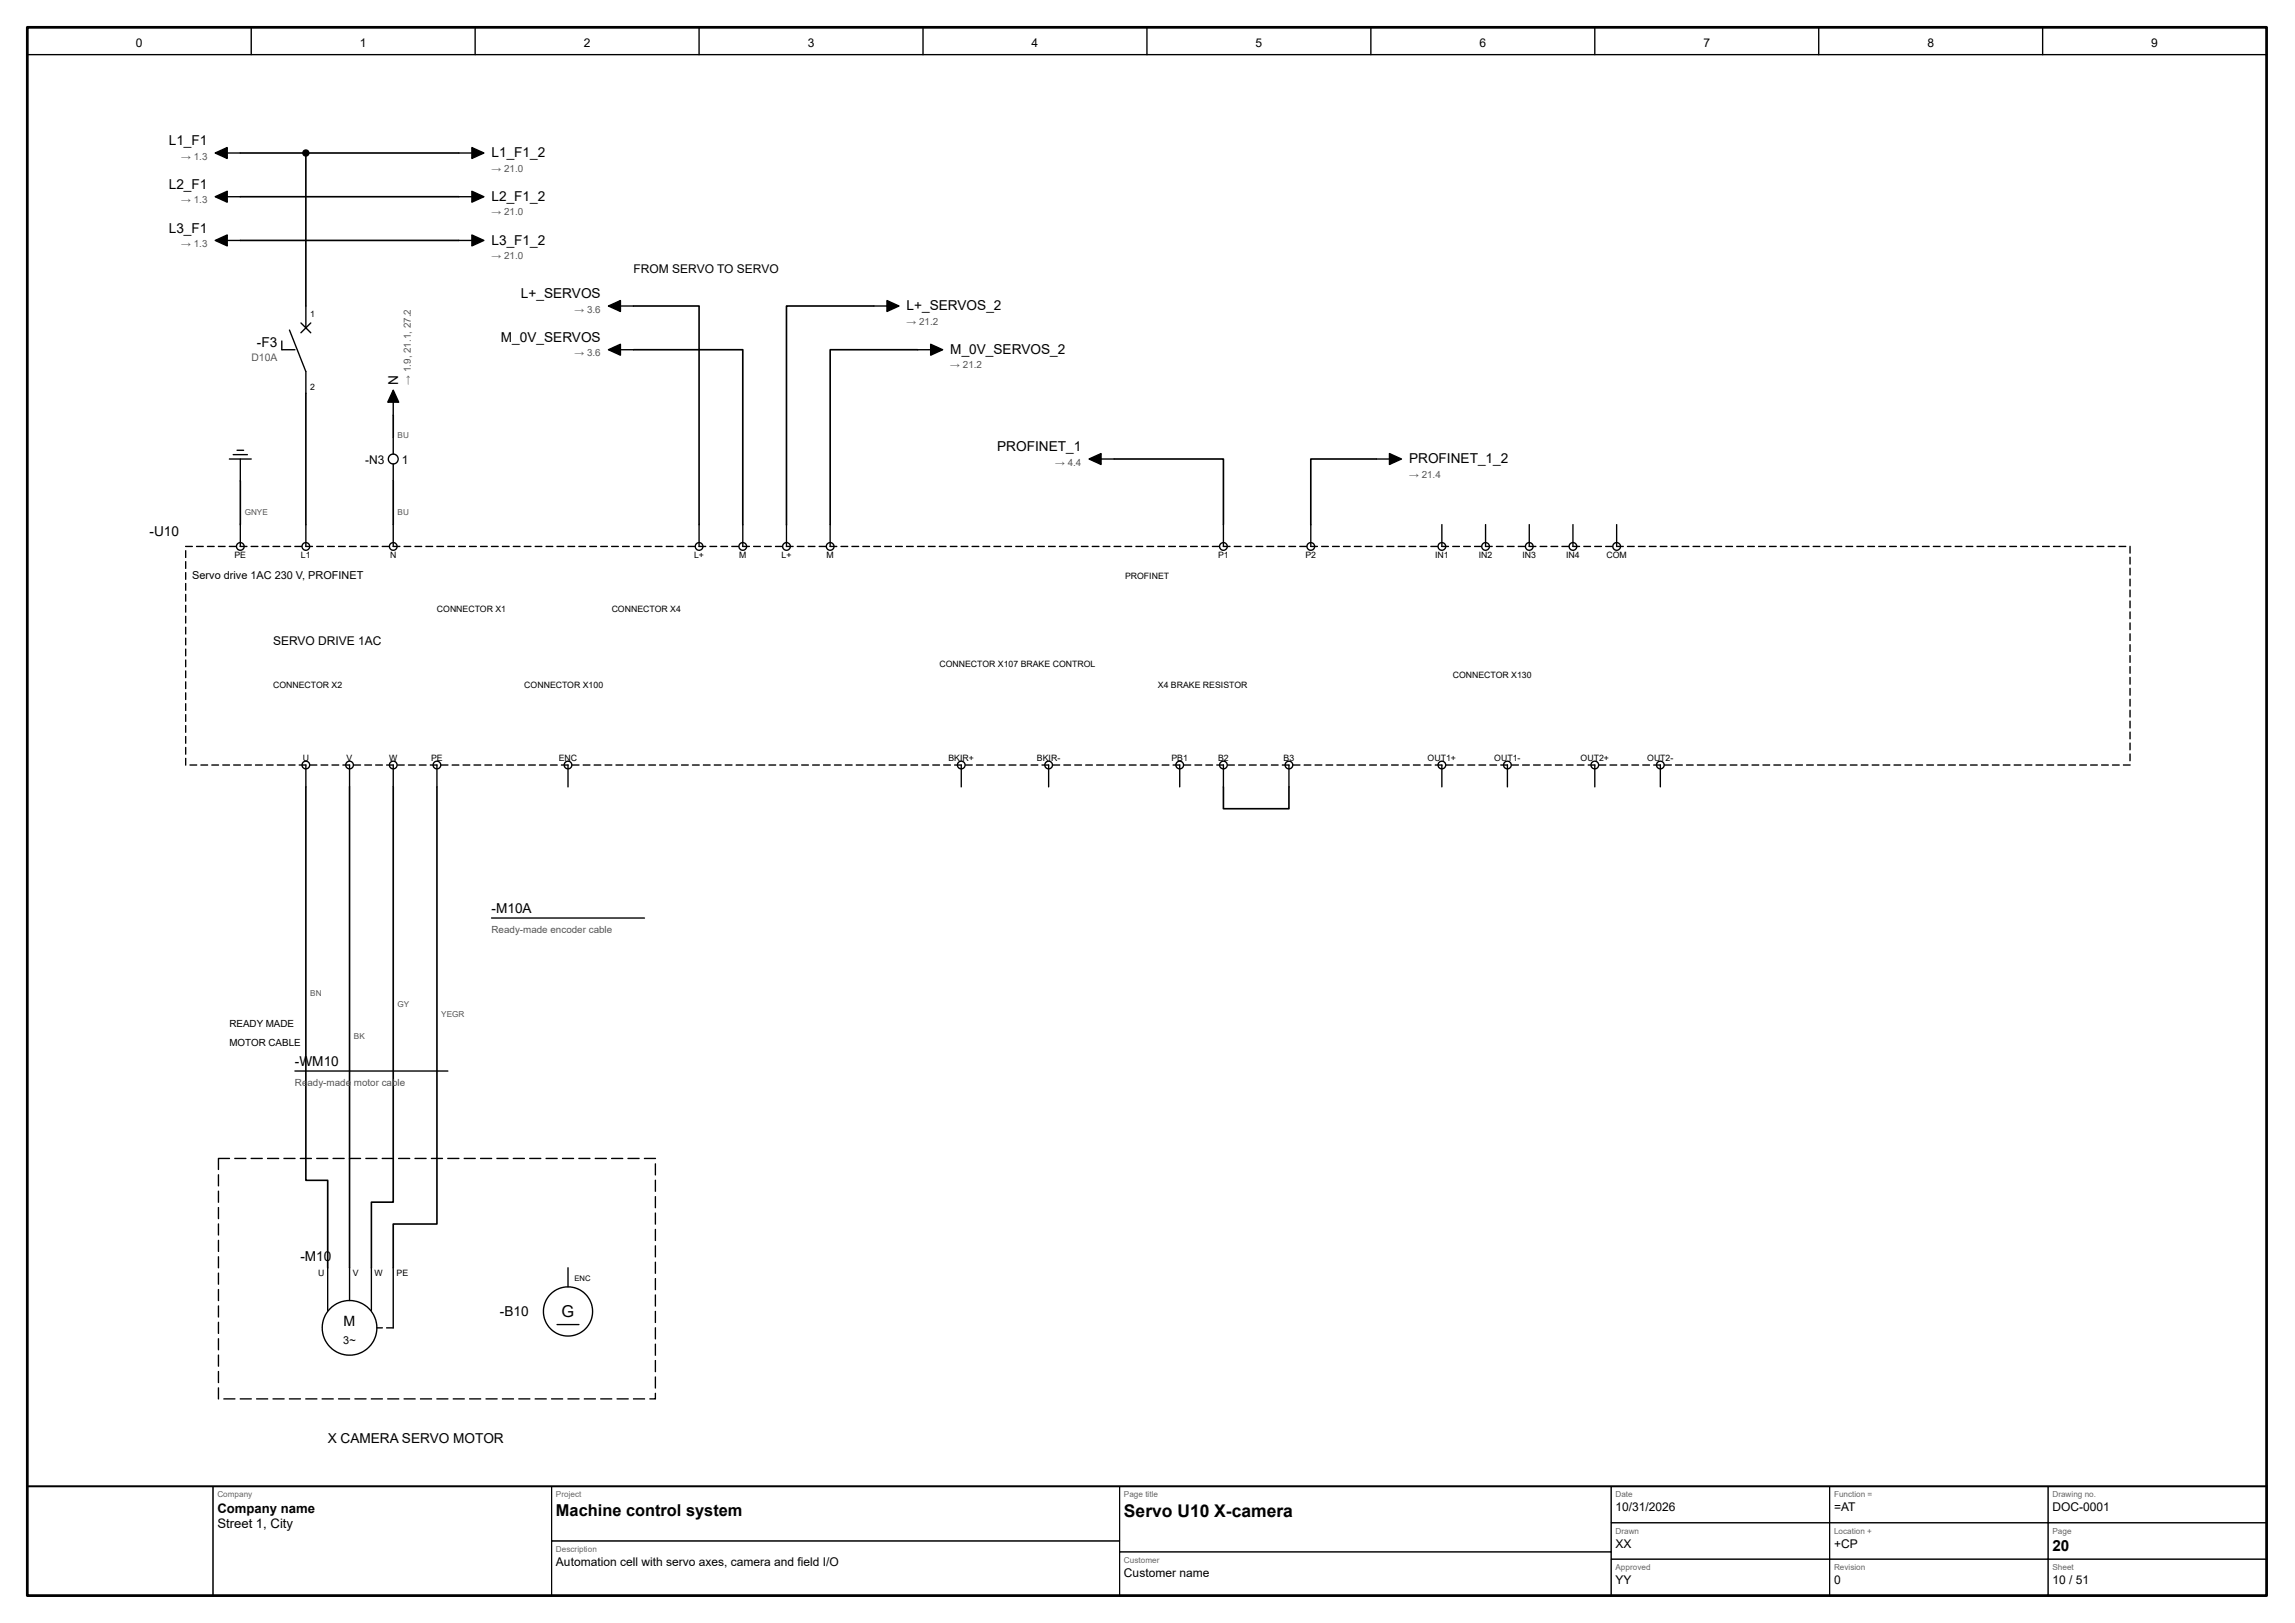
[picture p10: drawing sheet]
<svg xmlns="http://www.w3.org/2000/svg" width="420mm" height="297mm" viewBox="0 0 420 297" stroke-linecap="round" stroke-linejoin="round" font-family="sans-serif">
<defs><g id="words">
<text font-size="3.2" x="205.8" y="277.6">Servo U10 X-camera</text>
<g font-size="3">
<text x="102.8" y="241">G</text>
<text x="101.8" y="277.4">Machine control system</text>
</g>
<text font-size="2.8" x="375.8" y="283.9">20</text>
<text font-size="2.6" x="62.9" y="242.6">M</text>
<g font-size="2.5">
<text x="30.9" y="26.6">L1_F1</text>
<text x="90" y="28.8">L1_F1_2</text>
<text x="30.9" y="34.6">L2_F1</text>
<text x="90" y="36.8">L2_F1_2</text>
<text x="30.9" y="42.6">L3_F1</text>
<text x="90" y="44.8">L3_F1_2</text>
<text x="95.4" y="54.6">L+_SERVOS</text>
<text x="166" y="56.8">L+_SERVOS_2</text>
<text x="47" y="63.5">-F3</text>
<text x="91.7" y="62.6">M_0V_SERVOS</text>
<text x="174" y="64.8">M_0V_SERVOS_2</text>
<text x="72.9" y="70.4" transform="rotate(-90 72.9 70.4)">N</text>
<text x="182.6" y="82.6">PROFINET_1</text>
<text x="258" y="84.8">PROFINET_1_2</text>
<text x="27.4" y="98">-U10</text>
<text x="90" y="167">-M10A</text>
<text x="54" y="195">-WM10</text>
<text x="55" y="230.8">-M10</text>
<text x="91.5" y="240.8">-B10</text>
<text x="60" y="264">X CAMERA SERVO MOTOR</text>
</g>
<g font-size="2.4">
<text x="39.8" y="276.8">Company name</text>
<text x="39.8" y="279.6">Street 1, City</text>
</g>
<g font-size="2.2">
<text x="24.9" y="8.6">0</text>
<text x="65.9" y="8.6">1</text>
<text x="106.9" y="8.6">2</text>
<text x="147.9" y="8.6">3</text>
<text x="188.9" y="8.6">4</text>
<text x="229.9" y="8.6">5</text>
<text x="270.9" y="8.6">6</text>
<text x="311.9" y="8.6">7</text>
<text x="352.9" y="8.6">8</text>
<text x="393.9" y="8.6">9</text>
<text x="116" y="50">FROM SERVO TO SERVO</text>
<text x="66.9" y="84.9">-N3</text>
<text x="73.6" y="84.9">1</text>
<text x="50" y="118">SERVO DRIVE 1AC</text>
<text x="295.8" y="276.6">10/31/2026</text>
<text x="335.8" y="276.6">=AT</text>
<text x="375.8" y="276.6">DOC-0001</text>
<text x="101.8" y="286.6">Automation cell with servo axes, camera and field I/O</text>
<text x="295.8" y="283.3">XX</text>
<text x="335.8" y="283.3">+CP</text>
<text x="205.8" y="288.6">Customer name</text>
<text x="295.8" y="289.9">YY</text>
<text x="335.8" y="289.9">0</text>
<text x="375.8" y="289.9">10 / 51</text>
</g>
<g font-size="2">
<text x="35.2" y="106">Servo drive 1AC 230 V, PROFINET</text>
<text x="62.9" y="246">3~</text>
</g>
<text font-size="1.9" fill="#555" x="46" y="66.1">D10A</text>
<g font-size="1.8" fill="#555">
<text x="33.2" y="29.2">→ 1.3</text>
<text x="90" y="31.4">→ 21.0</text>
<text x="33.2" y="37.2">→ 1.3</text>
<text x="90" y="39.4">→ 21.0</text>
<text x="33.2" y="45.2">→ 1.3</text>
<text x="90" y="47.4">→ 21.0</text>
<text x="105.2" y="57.2">→ 3.6</text>
<text x="166" y="59.4">→ 21.2</text>
<text x="105.2" y="65.2">→ 3.6</text>
<text x="75.2" y="70.4" transform="rotate(-90 75.2 70.4)">→ 1.9, 21.1, 27.2</text>
<text x="174" y="67.4">→ 21.2</text>
<text x="193.2" y="85.2">→ 4.4</text>
<text x="258" y="87.4">→ 21.4</text>
<text x="90" y="170.8">Ready-made encoder cable</text>
<text x="54" y="198.8">Re</text>
<text x="56.3" y="198.8">ady-made</text>
<text x="64.8" y="198.8">motor cable</text>
</g>
<g font-size="1.8">
<text x="42" y="188">READY MADE</text>
<text x="42" y="191.5">MOTOR CABLE</text>
</g>
<g font-size="1.6">
<text x="56.8" y="58">1</text>
<text x="56.8" y="71.4">2</text>
<text x="42.9" y="102.2">PE</text>
<text x="55.1" y="102.2">L1</text>
<text x="71.4" y="102.2">N</text>
<text x="127.1" y="102.2">L+</text>
<text x="135.3" y="102.2">M</text>
<text x="143.1" y="102.2">L+</text>
<text x="151.3" y="102.2">M</text>
<text x="206" y="106">PROFINET</text>
<text x="223" y="102.2">P1</text>
<text x="239" y="102.2">P2</text>
<text x="262.8" y="102.2">IN1</text>
<text x="270.8" y="102.2">IN2</text>
<text x="278.8" y="102.2">IN3</text>
<text x="286.8" y="102.2">IN4</text>
<text x="294.1" y="102.2">COM</text>
<text x="80" y="112">CONNECTOR X1</text>
<text x="112" y="112">CONNECTOR X4</text>
<text x="50" y="126">CONNECTOR X2</text>
<text x="96" y="126">CONNECTOR X100</text>
<text x="172" y="122">CONNECTOR X107 BRAKE CONTROL</text>
<text x="212" y="126">X4 BRAKE RESISTOR</text>
<text x="266" y="124">CONNECTOR X130</text>
<text x="55.4" y="139.2">U</text>
<text x="63.5" y="139.2">V</text>
<text x="71.2" y="139.2">W</text>
<text x="78.9" y="139.2">PE</text>
<text x="102.3" y="139.2">ENC</text>
<text x="173.7" y="139.2">BKIR+</text>
<text x="189.9" y="139.2">BKIR-</text>
<text x="214.5" y="139.2">PB1</text>
<text x="223" y="139.2">B2</text>
<text x="235" y="139.2">B3</text>
<text x="261.4" y="139.2">OUT1+</text>
<text x="273.6" y="139.2">OUT1-</text>
<text x="289.4" y="139.2">OUT2+</text>
<text x="301.6" y="139.2">OUT2-</text>
<text x="58.2" y="233.6">U</text>
<text x="64.6" y="233.6">V</text>
<text x="68.6" y="233.6">W</text>
<text x="72.6" y="233.6">PE</text>
</g>
<g font-size="1.5" fill="#555">
<text x="72.8" y="80.2">BU</text>
<text x="44.8" y="94.2">GNYE</text>
<text x="72.8" y="94.2">BU</text>
<text x="56.8" y="182.2">BN</text>
<text x="72.8" y="184.2">GY</text>
<text x="64.8" y="190.2">BK</text>
<text x="80.8" y="186.2">YEGR</text>
</g>
<g font-size="1.5" fill="#666">
<text x="39.8" y="274">Company</text>
<text x="101.8" y="274">Project</text>
<text x="205.8" y="274">Page title</text>
<text x="295.8" y="274">Date</text>
<text x="335.8" y="274">Function =</text>
<text x="375.8" y="274">Drawing no.</text>
<text x="295.8" y="280.7">Drawn</text>
<text x="335.8" y="280.7">Location +</text>
<text x="375.8" y="280.7">Page</text>
<text x="101.8" y="284">Description</text>
<text x="205.8" y="286">Customer</text>
<text x="295.8" y="287.3">Approved</text>
<text x="335.8" y="287.3">Revision</text>
<text x="375.8" y="287.3">Sheet</text>
</g>
<text font-size="1.4" x="105.2" y="234.4">ENC</text>
</g></defs>
<path d="M5 5h410v287h-410z" fill="none" stroke="#000" stroke-width=".5"/>
<g fill="none" stroke="#000" stroke-width=".25">
<path d="M5 10h410M46 5v5M87 5v5M128 5v5M169 5v5M210 5v5M251 5v5M292 5v5M333 5v5M374 5v5M39.4 28l2.2-1v2zM39.4 36l2.2-1v2z"/>
<path d="M41.4 28h2.6M41.4 36h2.6M84 28h2.6M84 36h2.6M86.4 27l2.2 1-2.2 1zM86.4 35l2.2 1-2.2 1zM39.4 44l2.2-1v2zM41.4 44h2.6M55.1 59.1l1.8 1.8M56 56v4M56.9 59.1l-1.8 1.8M84 44h2.6"/>
<path d="M86.4 43l2.2 1-2.2 1zM111.4 56l2.2-1v2zM113.4 56h2.6M160 56h2.6M162.4 55l2.2 1-2.2 1zM51.6 62.4v1.6h2.4M53 60.4l3 7.6v4M72 71.4l1 2.2h-2zM72 73.4v2.6M72 80v3.1M111.4 64l2.2-1v2zM113.4 64h2.6"/>
<path d="M168 64h2.6M170.4 63l2.2 1-2.2 1zM42 84h4M42.7 83.2h2.6M43.4 82.4h1.2M44 84v4M44 96v4M56 96v4M72 84.9v3.1M72 96v4M128 96v4M136 96v4"/>
<path d="M144 96v4M152 96v4M199.4 84l2.2-1v2zM201.4 84h2.6M224 96v4M240 96v4M252 84h2.6M254.4 83l2.2 1-2.2 1zM264 96v4M272 96v4M280 96v4M288 96v4"/>
<path d="M296 96v4M56 140v4M64 140v4M72 140v4M80 140v4M104 140v4M176 140v4M192 140v4M216 140v4M224 140v4M236 140v4M264 140v4"/>
<path d="M276 140v4M292 140v4M304 140v4M90 168h28M54 196h28M60 232v7.8M64 232v6M68 232v7.8M72 232v11M104 232v3.5M102 242.4h4"/>
<circle cx="56" cy="28" r=".55"/>
<circle cx="44" cy="100" r=".7"/>
<circle cx="56" cy="100" r=".7"/>
<circle cx="72" cy="84" r=".9"/>
<circle cx="72" cy="100" r=".7"/>
<circle cx="128" cy="100" r=".7"/>
<circle cx="136" cy="100" r=".7"/>
<circle cx="144" cy="100" r=".7"/>
<circle cx="152" cy="100" r=".7"/>
<circle cx="224" cy="100" r=".7"/>
<circle cx="240" cy="100" r=".7"/>
<circle cx="264" cy="100" r=".7"/>
<circle cx="272" cy="100" r=".7"/>
<circle cx="280" cy="100" r=".7"/>
<circle cx="288" cy="100" r=".7"/>
<circle cx="296" cy="100" r=".7"/>
<circle cx="56" cy="140" r=".7"/>
<circle cx="64" cy="140" r=".7"/>
<circle cx="72" cy="140" r=".7"/>
<circle cx="80" cy="140" r=".7"/>
<circle cx="104" cy="140" r=".7"/>
<circle cx="176" cy="140" r=".7"/>
<circle cx="192" cy="140" r=".7"/>
<circle cx="216" cy="140" r=".7"/>
<circle cx="224" cy="140" r=".7"/>
<circle cx="236" cy="140" r=".7"/>
<circle cx="264" cy="140" r=".7"/>
<circle cx="276" cy="140" r=".7"/>
<circle cx="292" cy="140" r=".7"/>
<circle cx="304" cy="140" r=".7"/>
<circle cx="104" cy="240" r="4.5"/>
<circle cx="64" cy="243" r="5"/>
</g>
<path d="M5 272h410" fill="none" stroke="#000" stroke-width=".35"/>
<g fill="none" stroke="#000" stroke-width=".18">
<path d="M5 272h34v20h-34zM39 272h62v20h-62zM101 272h104v10h-104zM205 272h90v12h-90zM295 272h40v6.7h-40zM295 278.7h40v6.6h-40zM335 272h40v6.7h-40zM335 278.7h40v6.6h-40zM375 272h40v6.7h-40zM375 278.7h40v6.6h-40zM101 282h104v10h-104zM205 284h90v8h-90z"/>
<path d="M295 285.3h40v6.7h-40zM335 285.3h40v6.7h-40zM375 285.3h40v6.7h-40z"/>
</g>
<g fill="#000">
<path d="M39.4 28l2.2-1v2zM39.4 36l2.2-1v2zM86.4 27l2.2 1-2.2 1zM86.4 35l2.2 1-2.2 1zM39.4 44l2.2-1v2zM86.4 43l2.2 1-2.2 1zM111.4 56l2.2-1v2zM162.4 55l2.2 1-2.2 1zM72 71.4l1 2.2h-2zM111.4 64l2.2-1v2zM170.4 63l2.2 1-2.2 1zM199.4 84l2.2-1v2z"/>
<path d="M254.4 83l2.2 1-2.2 1z"/>
<path d="M35.9 99.9h1.3l.1 .1-.1 .1h-1.2zM37.9 99.9h1.3l.1 .1-.1 .1h-1.2zM39.9 99.9h1.3l.1 .1-.1 .1h-1.2zM41.9 99.9h1.3l.1 .1-.1 .1h-1.2zM43.9 99.9h1.3l.1 .1-.1 .1h-1.2zM45.9 99.9h1.3l.1 .1-.1 .1h-1.2zM47.9 99.9h1.3l.1 .1-.1 .1h-1.2zM49.9 99.9h1.3l.1 .1-.1 .1h-1.2zM51.9 99.9h1.3l.1 .1-.1 .1h-1.2zM53.9 99.9h1.3l.1 .1-.1 .1h-1.2zM55.9 99.9h1.3l.1 .1-.1 .1h-1.2zM57.9 99.9h1.3l.1 .1-.1 .1h-1.2zM59.9 99.9h1.3l.1 .1-.1 .1h-1.2zM61.9 99.9h1.3l.1 .1-.1 .1h-1.2zM63.9 99.9h1.3l.1 .1-.1 .1h-1.2zM65.9 99.9h1.3l.1 .1-.1 .1h-1.2zM67.9 99.9h1.3l.1 .1-.1 .1h-1.2zM69.9 99.9h1.3l.1 .1-.1 .1h-1.2zM71.9 99.9h1.3l.1 .1-.1 .1h-1.2zM73.9 99.9h1.3l.1 .1-.1 .1h-1.2zM75.9 99.9h1.3l.1 .1-.1 .1h-1.2zM77.9 99.9h1.3l.1 .1-.1 .1h-1.2zM79.9 99.9h1.3l.1 .1-.1 .1h-1.2zM81.9 99.9h1.3l.1 .1-.1 .1h-1.2zM83.9 99.9h1.3l.1 .1-.1 .1h-1.2zM85.9 99.9h1.3l.1 .1-.1 .1h-1.2zM87.9 99.9h1.3l.1 .1-.1 .1h-1.2zM89.9 99.9h1.3l.1 .1-.1 .1h-1.2zM91.9 99.9h1.3l.1 .1-.1 .1h-1.2zM93.9 99.9h1.3l.1 .1-.1 .1h-1.2zM95.9 99.9h1.3l.1 .1-.1 .1h-1.2zM97.9 99.9h1.3l.1 .1-.1 .1h-1.2zM99.9 99.9h1.3l.1 .1-.1 .1h-1.2zM101.9 99.9h1.3l.1 .1-.1 .1h-1.2zM103.9 99.9h1.3l.1 .1-.1 .1h-1.2zM105.9 99.9h1.3l.1 .1-.1 .1h-1.2zM107.9 99.9h1.3l.1 .1-.1 .1h-1.2zM109.9 99.9h1.3l.1 .1-.1 .1h-1.2zM111.9 99.9h1.3l.1 .1-.1 .1h-1.2zM113.9 99.9h1.3l.1 .1-.1 .1h-1.2zM115.9 99.9h1.3l.1 .1-.1 .1h-1.2zM117.9 99.9h1.3l.1 .1-.1 .1h-1.2zM119.9 99.9h1.3l.1 .1-.1 .1h-1.2zM121.9 99.9h1.3l.1 .1-.1 .1h-1.2zM123.9 99.9h1.3l.1 .1-.1 .1h-1.2zM125.9 99.9h1.3l.1 .1-.1 .1h-1.2zM127.9 99.9h1.3l.1 .1-.1 .1h-1.2zM129.9 99.9h1.3l.1 .1-.1 .1h-1.2zM131.9 99.9h1.3l.1 .1-.1 .1h-1.2zM133.9 99.9h1.3l.1 .1-.1 .1h-1.2zM135.9 99.9h1.3l.1 .1-.1 .1h-1.2zM137.9 99.9h1.3l.1 .1-.1 .1h-1.2zM139.9 99.9h1.3l.1 .1-.1 .1h-1.2zM141.9 99.9h1.3l.1 .1-.1 .1h-1.2zM143.9 99.9h1.3l.1 .1-.1 .1h-1.2zM145.9 99.9h1.3l.1 .1-.1 .1h-1.2zM147.9 99.9h1.3l.1 .1-.1 .1h-1.2zM149.9 99.9h1.3l.1 .1-.1 .1h-1.2zM151.9 99.9h1.3l.1 .1-.1 .1h-1.2zM153.9 99.9h1.3l.1 .1-.1 .1h-1.2zM155.9 99.9h1.3l.1 .1-.1 .1h-1.2zM157.9 99.9h1.3l.1 .1-.1 .1h-1.2zM159.9 99.9h1.3l.1 .1-.1 .1h-1.2zM161.9 99.9h1.3l.1 .1-.1 .1h-1.2zM163.9 99.9h1.3l.1 .1-.1 .1h-1.2zM165.9 99.9h1.3l.1 .1-.1 .1h-1.2zM167.9 99.9h1.3l.1 .1-.1 .1h-1.2zM169.9 99.9h1.3l.1 .1-.1 .1h-1.2zM171.9 99.9h1.3l.1 .1-.1 .1h-1.2zM173.9 99.9h1.3l.1 .1-.1 .1h-1.2zM175.9 99.9h1.3l.1 .1-.1 .1h-1.2zM177.9 99.9h1.3l.1 .1-.1 .1h-1.2zM179.9 99.9h1.3l.1 .1-.1 .1h-1.2zM181.9 99.9h1.3l.1 .1-.1 .1h-1.2zM183.9 99.9h1.3l.1 .1-.1 .1h-1.2zM185.9 99.9h1.3l.1 .1-.1 .1h-1.2zM187.9 99.9h1.3l.1 .1-.1 .1h-1.2zM189.9 99.9h1.3l.1 .1-.1 .1h-1.2zM191.9 99.9h1.3l.1 .1-.1 .1h-1.2zM193.9 99.9h1.3l.1 .1-.1 .1h-1.2zM195.9 99.9h1.3l.1 .1-.1 .1h-1.2zM197.9 99.9h1.3l.1 .1-.1 .1h-1.2zM199.9 99.9h1.3l.1 .1-.1 .1h-1.2zM201.9 99.9h1.3l.1 .1-.1 .1h-1.2zM203.9 99.9h1.3l.1 .1-.1 .1h-1.2zM205.9 99.9h1.3l.1 .1-.1 .1h-1.2zM207.9 99.9h1.3l.1 .1-.1 .1h-1.2zM209.9 99.9h1.3l.1 .1-.1 .1h-1.2zM211.9 99.9h1.3l.1 .1-.1 .1h-1.2zM213.9 99.9h1.3l.1 .1-.1 .1h-1.2zM215.9 99.9h1.3l.1 .1-.1 .1h-1.2zM217.9 99.9h1.3l.1 .1-.1 .1h-1.2zM219.9 99.9h1.3l.1 .1-.1 .1h-1.2zM221.9 99.9h1.3l.1 .1-.1 .1h-1.2zM223.9 99.9h1.3l.1 .1-.1 .1h-1.2zM225.9 99.9h1.3l.1 .1-.1 .1h-1.2zM227.9 99.9h1.3l.1 .1-.1 .1h-1.2zM229.9 99.9h1.3l.1 .1-.1 .1h-1.2zM231.9 99.9h1.3l.1 .1-.1 .1h-1.2zM233.9 99.9h1.3l.1 .1-.1 .1h-1.2zM235.9 99.9h1.3l.1 .1-.1 .1h-1.2zM237.9 99.9h1.3l.1 .1-.1 .1h-1.2zM239.9 99.9h1.3l.1 .1-.1 .1h-1.2zM241.9 99.9h1.3l.1 .1-.1 .1h-1.2zM243.9 99.9h1.3l.1 .1-.1 .1h-1.2zM245.9 99.9h1.3l.1 .1-.1 .1h-1.2zM247.9 99.9h1.3l.1 .1-.1 .1h-1.2zM249.9 99.9h1.3l.1 .1-.1 .1h-1.2zM251.9 99.9h1.3l.1 .1-.1 .1h-1.2zM253.9 99.9h1.3l.1 .1-.1 .1h-1.2zM255.9 99.9h1.3l.1 .1-.1 .1h-1.2zM257.9 99.9h1.3l.1 .1-.1 .1h-1.2zM259.9 99.9h1.3l.1 .1-.1 .1h-1.2zM261.9 99.9h1.3l.1 .1-.1 .1h-1.2zM263.9 99.9h1.3l.1 .1-.1 .1h-1.2zM265.9 99.9h1.3l.1 .1-.1 .1h-1.2zM267.9 99.9h1.3l.1 .1-.1 .1h-1.2zM269.9 99.9h1.3l.1 .1-.1 .1h-1.2zM271.9 99.9h1.3l.1 .1-.1 .1h-1.2zM273.9 99.9h1.3l.1 .1-.1 .1h-1.2zM275.9 99.9h1.3l.1 .1-.1 .1h-1.2zM277.9 99.9h1.3l.1 .1-.1 .1h-1.2zM279.9 99.9h1.3l.1 .1-.1 .1h-1.2zM281.9 99.9h1.3l.1 .1-.1 .1h-1.2zM283.9 99.9h1.3l.1 .1-.1 .1h-1.2zM285.9 99.9h1.3l.1 .1-.1 .1h-1.2zM287.9 99.9h1.3l.1 .1-.1 .1h-1.2zM289.9 99.9h1.3l.1 .1-.1 .1h-1.2zM291.9 99.9h1.3l.1 .1-.1 .1h-1.2zM293.9 99.9h1.3l.1 .1-.1 .1h-1.2zM295.9 99.9h1.3l.1 .1-.1 .1h-1.2zM297.9 99.9h1.3l.1 .1-.1 .1h-1.2zM299.9 99.9h1.3l.1 .1-.1 .1h-1.2zM301.9 99.9h1.3l.1 .1-.1 .1h-1.2zM303.9 99.9h1.3l.1 .1-.1 .1h-1.2zM305.9 99.9h1.3l.1 .1-.1 .1h-1.2zM307.9 99.9h1.3l.1 .1-.1 .1h-1.2zM309.9 99.9h1.3l.1 .1-.1 .1h-1.2zM311.9 99.9h1.3l.1 .1-.1 .1h-1.2zM313.9 99.9h1.3l.1 .1-.1 .1h-1.2zM315.9 99.9h1.3l.1 .1-.1 .1h-1.2zM317.9 99.9h1.3l.1 .1-.1 .1h-1.2zM319.9 99.9h1.3l.1 .1-.1 .1h-1.2zM321.9 99.9h1.3l.1 .1-.1 .1h-1.2zM323.9 99.9h1.3l.1 .1-.1 .1h-1.2zM325.9 99.9h1.3l.1 .1-.1 .1h-1.2zM327.9 99.9h1.3l.1 .1-.1 .1h-1.2zM329.9 99.9h1.3l.1 .1-.1 .1h-1.2zM331.9 99.9h1.3l.1 .1-.1 .1h-1.2zM333.9 99.9h1.3l.1 .1-.1 .1h-1.2zM335.9 99.9h1.3l.1 .1-.1 .1h-1.2zM337.9 99.9h1.3l.1 .1-.1 .1h-1.2zM339.9 99.9h1.3l.1 .1-.1 .1h-1.2zM341.9 99.9h1.3l.1 .1-.1 .1h-1.2zM343.9 99.9h1.3l.1 .1-.1 .1h-1.2zM345.9 99.9h1.3l.1 .1-.1 .1h-1.2zM347.9 99.9h1.3l.1 .1-.1 .1h-1.2zM349.9 99.9h1.3l.1 .1-.1 .1h-1.2zM351.9 99.9h1.3l.1 .1-.1 .1h-1.2zM353.9 99.9h1.3l.1 .1-.1 .1h-1.2zM355.9 99.9h1.3l.1 .1-.1 .1h-1.2zM357.9 99.9h1.3l.1 .1-.1 .1h-1.2zM359.9 99.9h1.3l.1 .1-.1 .1h-1.2zM361.9 99.9h1.3l.1 .1-.1 .1h-1.2zM363.9 99.9h1.3l.1 .1-.1 .1h-1.2zM365.9 99.9h1.3l.1 .1-.1 .1h-1.2zM367.9 99.9h1.3l.1 .1-.1 .1h-1.2zM369.9 99.9h1.3l.1 .1-.1 .1h-1.2zM371.9 99.9h1.3l.1 .1-.1 .1h-1.2zM373.9 99.9h1.3l.1 .1-.1 .1h-1.2zM375.9 99.9h1.3l.1 .1-.1 .1h-1.2zM377.9 99.9h1.3l.1 .1-.1 .1h-1.2zM379.9 99.9h1.3l.1 .1-.1 .1h-1.2zM381.9 99.9h1.3l.1 .1-.1 .1h-1.2zM383.9 99.9h1.3l.1 .1-.1 .1h-1.2zM385.9 99.9h1.3l.1 .1-.1 .1h-1.2zM387.9 99.9h1.3l.1 .1-.1 .1h-1.2zM389.9 99.9l.2 .1v1.2l-.1 .1-.1-.1zM389.9 101.9l.2 .1v1.2l-.1 .1-.1-.1zM389.9 103.9l.2 .1v1.2l-.1 .1-.1-.1zM389.9 105.9l.2 .1v1.2l-.1 .1-.1-.1zM389.9 107.9l.2 .1v1.2l-.1 .1-.1-.1zM389.9 109.9l.2 .1v1.2l-.1 .1-.1-.1zM389.9 111.9l.2 .1v1.2l-.1 .1-.1-.1zM389.9 113.9l.2 .1v1.2l-.1 .1-.1-.1zM389.9 115.9l.2 .1v1.2l-.1 .1-.1-.1zM389.9 117.9l.2 .1v1.2l-.1 .1-.1-.1zM389.9 119.9l.2 .1v1.2l-.1 .1-.1-.1zM389.9 121.9l.2 .1v1.2l-.1 .1-.1-.1zM389.9 123.9l.2 .1v1.2l-.1 .1-.1-.1zM389.9 125.9l.2 .1v1.2l-.1 .1-.1-.1zM389.9 127.9l.2 .1v1.2l-.1 .1-.1-.1zM389.9 129.9l.2 .1v1.2l-.1 .1-.1-.1zM389.9 131.9l.2 .1v1.2l-.1 .1-.1-.1zM389.9 133.9l.2 .1v1.2l-.1 .1-.1-.1zM389.9 135.9l.2 .1v1.2l-.1 .1-.1-.1zM389.9 137.9l.2 .1v1.2l-.1 .1-.1-.1zM388.7 139.9h1.3l.1 .1-.1 .1h-1.2zM386.7 139.9h1.3l.1 .1-.1 .1h-1.2zM384.7 139.9h1.3l.1 .1-.1 .1h-1.2zM382.7 139.9h1.3l.1 .1-.1 .1h-1.2zM380.7 139.9h1.3l.1 .1-.1 .1h-1.2zM378.7 139.9h1.3l.1 .1-.1 .1h-1.2zM376.7 139.9h1.3l.1 .1-.1 .1h-1.2zM374.7 139.9h1.3l.1 .1-.1 .1h-1.2zM372.7 139.9h1.3l.1 .1-.1 .1h-1.2zM370.7 139.9h1.3l.1 .1-.1 .1h-1.2zM368.7 139.9h1.3l.1 .1-.1 .1h-1.2zM366.7 139.9h1.3l.1 .1-.1 .1h-1.2zM364.7 139.9h1.3l.1 .1-.1 .1h-1.2zM362.7 139.9h1.3l.1 .1-.1 .1h-1.2zM360.7 139.9h1.3l.1 .1-.1 .1h-1.2zM358.7 139.9h1.3l.1 .1-.1 .1h-1.2zM356.7 139.9h1.3l.1 .1-.1 .1h-1.2zM354.7 139.9h1.3l.1 .1-.1 .1h-1.2zM352.7 139.9h1.3l.1 .1-.1 .1h-1.2zM350.7 139.9h1.3l.1 .1-.1 .1h-1.2zM348.7 139.9h1.3l.1 .1-.1 .1h-1.2zM346.7 139.9h1.3l.1 .1-.1 .1h-1.2zM344.7 139.9h1.3l.1 .1-.1 .1h-1.2zM342.7 139.9h1.3l.1 .1-.1 .1h-1.2zM340.7 139.9h1.3l.1 .1-.1 .1h-1.2zM338.7 139.9h1.3l.1 .1-.1 .1h-1.2zM336.7 139.9h1.3l.1 .1-.1 .1h-1.2zM334.7 139.9h1.3l.1 .1-.1 .1h-1.2zM332.7 139.9h1.3l.1 .1-.1 .1h-1.2zM330.7 139.9h1.3l.1 .1-.1 .1h-1.2zM328.7 139.9h1.3l.1 .1-.1 .1h-1.2zM326.7 139.9h1.3l.1 .1-.1 .1h-1.2zM324.7 139.9h1.3l.1 .1-.1 .1h-1.2zM322.7 139.9h1.3l.1 .1-.1 .1h-1.2zM320.7 139.9h1.3l.1 .1-.1 .1h-1.2zM318.7 139.9h1.3l.1 .1-.1 .1h-1.2zM316.7 139.9h1.3l.1 .1-.1 .1h-1.2zM314.7 139.9h1.3l.1 .1-.1 .1h-1.2zM312.7 139.9h1.3l.1 .1-.1 .1h-1.2zM310.7 139.9h1.3l.1 .1-.1 .1h-1.2zM308.7 139.9h1.3l.1 .1-.1 .1h-1.2zM306.7 139.9h1.3l.1 .1-.1 .1h-1.2zM304.7 139.9h1.3l.1 .1-.1 .1h-1.2zM302.7 139.9h1.3l.1 .1-.1 .1h-1.2zM300.7 139.9h1.3l.1 .1-.1 .1h-1.2zM298.7 139.9h1.3l.1 .1-.1 .1h-1.2zM296.7 139.9h1.3l.1 .1-.1 .1h-1.2zM294.7 139.9h1.3l.1 .1-.1 .1h-1.2zM292.7 139.9h1.3l.1 .1-.1 .1h-1.2zM290.7 139.9h1.3l.1 .1-.1 .1h-1.2zM288.7 139.9h1.3l.1 .1-.1 .1h-1.2zM286.7 139.9h1.3l.1 .1-.1 .1h-1.2zM284.7 139.9h1.3l.1 .1-.1 .1h-1.2zM282.7 139.9h1.3l.1 .1-.1 .1h-1.2zM280.7 139.9h1.3l.1 .1-.1 .1h-1.2zM278.7 139.9h1.3l.1 .1-.1 .1h-1.2zM276.7 139.9h1.3l.1 .1-.1 .1h-1.2zM274.7 139.9h1.3l.1 .1-.1 .1h-1.2zM272.7 139.9h1.3l.1 .1-.1 .1h-1.2zM270.7 139.9h1.3l.1 .1-.1 .1h-1.2zM268.7 139.9h1.3l.1 .1-.1 .1h-1.2zM266.7 139.9h1.3l.1 .1-.1 .1h-1.2zM264.7 139.9h1.3l.1 .1-.1 .1h-1.2zM262.7 139.9h1.3l.1 .1-.1 .1h-1.2zM260.7 139.9h1.3l.1 .1-.1 .1h-1.2zM258.7 139.9h1.3l.1 .1-.1 .1h-1.2zM256.7 139.9h1.3l.1 .1-.1 .1h-1.2zM254.7 139.9h1.3l.1 .1-.1 .1h-1.2zM252.7 139.9h1.3l.1 .1-.1 .1h-1.2zM250.7 139.9h1.3l.1 .1-.1 .1h-1.2zM248.7 139.9h1.3l.1 .1-.1 .1h-1.2zM246.7 139.9h1.3l.1 .1-.1 .1h-1.2zM244.7 139.9h1.3l.1 .1-.1 .1h-1.2zM242.7 139.9h1.3l.1 .1-.1 .1h-1.2zM240.7 139.9h1.3l.1 .1-.1 .1h-1.2zM238.7 139.9h1.3l.1 .1-.1 .1h-1.2zM236.7 139.9h1.3l.1 .1-.1 .1h-1.2zM234.7 139.9h1.3l.1 .1-.1 .1h-1.2zM232.7 139.9h1.3l.1 .1-.1 .1h-1.2zM230.7 139.9h1.3l.1 .1-.1 .1h-1.2zM228.7 139.9h1.3l.1 .1-.1 .1h-1.2zM226.7 139.9h1.3l.1 .1-.1 .1h-1.2zM224.7 139.9h1.3l.1 .1-.1 .1h-1.2zM222.7 139.9h1.3l.1 .1-.1 .1h-1.2zM220.7 139.9h1.3l.1 .1-.1 .1h-1.2zM218.7 139.9h1.3l.1 .1-.1 .1h-1.2zM216.7 139.9h1.3l.1 .1-.1 .1h-1.2zM214.7 139.9h1.3l.1 .1-.1 .1h-1.2zM212.7 139.9h1.3l.1 .1-.1 .1h-1.2zM210.7 139.9h1.3l.1 .1-.1 .1h-1.2zM208.7 139.9h1.3l.1 .1-.1 .1h-1.2zM206.7 139.9h1.3l.1 .1-.1 .1h-1.2zM204.7 139.9h1.3l.1 .1-.1 .1h-1.2zM202.7 139.9h1.3l.1 .1-.1 .1h-1.2zM200.7 139.9h1.3l.1 .1-.1 .1h-1.2zM198.7 139.9h1.3l.1 .1-.1 .1h-1.2zM196.7 139.9h1.3l.1 .1-.1 .1h-1.2zM194.7 139.9h1.3l.1 .1-.1 .1h-1.2zM192.7 139.9h1.3l.1 .1-.1 .1h-1.2zM190.7 139.9h1.3l.1 .1-.1 .1h-1.2zM188.7 139.9h1.3l.1 .1-.1 .1h-1.2zM186.7 139.9h1.3l.1 .1-.1 .1h-1.2zM184.7 139.9h1.3l.1 .1-.1 .1h-1.2zM182.7 139.9h1.3l.1 .1-.1 .1h-1.2zM180.7 139.9h1.3l.1 .1-.1 .1h-1.2zM178.7 139.9h1.3l.1 .1-.1 .1h-1.2zM176.7 139.9h1.3l.1 .1-.1 .1h-1.2zM174.7 139.9h1.3l.1 .1-.1 .1h-1.2zM172.7 139.9h1.3l.1 .1-.1 .1h-1.2zM170.7 139.9h1.3l.1 .1-.1 .1h-1.2zM168.7 139.9h1.3l.1 .1-.1 .1h-1.2zM166.7 139.9h1.3l.1 .1-.1 .1h-1.2zM164.7 139.9h1.3l.1 .1-.1 .1h-1.2zM162.7 139.9h1.3l.1 .1-.1 .1h-1.2zM160.7 139.9h1.3l.1 .1-.1 .1h-1.2zM158.7 139.9h1.3l.1 .1-.1 .1h-1.2zM156.7 139.9h1.3l.1 .1-.1 .1h-1.2zM154.7 139.9h1.3l.1 .1-.1 .1h-1.2zM152.7 139.9h1.3l.1 .1-.1 .1h-1.2zM150.7 139.9h1.3l.1 .1-.1 .1h-1.2zM148.7 139.9h1.3l.1 .1-.1 .1h-1.2zM146.7 139.9h1.3l.1 .1-.1 .1h-1.2zM144.7 139.9h1.3l.1 .1-.1 .1h-1.2zM142.7 139.9h1.3l.1 .1-.1 .1h-1.2zM140.7 139.9h1.3l.1 .1-.1 .1h-1.2zM138.7 139.9h1.3l.1 .1-.1 .1h-1.2zM136.7 139.9h1.3l.1 .1-.1 .1h-1.2zM134.7 139.9h1.3l.1 .1-.1 .1h-1.2zM132.7 139.9h1.3l.1 .1-.1 .1h-1.2zM130.7 139.9h1.3l.1 .1-.1 .1h-1.2zM128.7 139.9h1.3l.1 .1-.1 .1h-1.2zM126.7 139.9h1.3l.1 .1-.1 .1h-1.2zM124.7 139.9h1.3l.1 .1-.1 .1h-1.2zM122.7 139.9h1.3l.1 .1-.1 .1h-1.2zM120.7 139.9h1.3l.1 .1-.1 .1h-1.2zM118.7 139.9h1.3l.1 .1-.1 .1h-1.2zM116.7 139.9h1.3l.1 .1-.1 .1h-1.2zM114.7 139.9h1.3l.1 .1-.1 .1h-1.2zM112.7 139.9h1.3l.1 .1-.1 .1h-1.2zM110.7 139.9h1.3l.1 .1-.1 .1h-1.2zM108.7 139.9h1.3l.1 .1-.1 .1h-1.2zM106.7 139.9h1.3l.1 .1-.1 .1h-1.2zM104.7 139.9h1.3l.1 .1-.1 .1h-1.2zM102.7 139.9h1.3l.1 .1-.1 .1h-1.2zM100.7 139.9h1.3l.1 .1-.1 .1h-1.2zM98.7 139.9h1.3l.1 .1-.1 .1h-1.2zM96.7 139.9h1.3l.1 .1-.1 .1h-1.2zM94.7 139.9h1.3l.1 .1-.1 .1h-1.2zM92.7 139.9h1.3l.1 .1-.1 .1h-1.2zM90.7 139.9h1.3l.1 .1-.1 .1h-1.2zM88.7 139.9h1.3l.1 .1-.1 .1h-1.2zM86.7 139.9h1.3l.1 .1-.1 .1h-1.2zM84.7 139.9h1.3l.1 .1-.1 .1h-1.2zM82.7 139.9h1.3l.1 .1-.1 .1h-1.2zM80.7 139.9h1.3l.1 .1-.1 .1h-1.2zM78.7 139.9h1.3l.1 .1-.1 .1h-1.2zM76.7 139.9h1.3l.1 .1-.1 .1h-1.2zM74.7 139.9h1.3l.1 .1-.1 .1h-1.2zM72.7 139.9h1.3l.1 .1-.1 .1h-1.2zM70.7 139.9h1.3l.1 .1-.1 .1h-1.2zM68.7 139.9h1.3l.1 .1-.1 .1h-1.2zM66.7 139.9h1.3l.1 .1-.1 .1h-1.2zM64.7 139.9h1.3l.1 .1-.1 .1h-1.2zM62.7 139.9h1.3l.1 .1-.1 .1h-1.2zM60.7 139.9h1.3l.1 .1-.1 .1h-1.2zM58.7 139.9h1.3l.1 .1-.1 .1h-1.2zM56.7 139.9h1.3l.1 .1-.1 .1h-1.2zM54.7 139.9h1.3l.1 .1-.1 .1h-1.2zM52.7 139.9h1.3l.1 .1-.1 .1h-1.2zM50.7 139.9h1.3l.1 .1-.1 .1h-1.2zM48.7 139.9h1.3l.1 .1-.1 .1h-1.2zM46.7 139.9h1.3l.1 .1-.1 .1h-1.2zM44.7 139.9h1.3l.1 .1-.1 .1h-1.2zM42.7 139.9h1.3l.1 .1-.1 .1h-1.2zM40.7 139.9h1.3l.1 .1-.1 .1h-1.2zM38.7 139.9h1.3l.1 .1-.1 .1h-1.2zM36.7 139.9h1.3l.1 .1-.1 .1h-1.2zM34.7 139.9h1.3l.1 .1-.1 .1h-1.2zM33.9 138.7l.2 .1v1.2l-.1 .1-.1-.1zM33.9 136.7l.2 .1v1.2l-.1 .1-.1-.1zM33.9 134.7l.2 .1v1.2l-.1 .1-.1-.1zM33.9 132.7l.2 .1v1.2l-.1 .1-.1-.1zM33.9 130.7l.2 .1v1.2l-.1 .1-.1-.1zM33.9 128.7l.2 .1v1.2l-.1 .1-.1-.1zM33.9 126.7l.2 .1v1.2l-.1 .1-.1-.1zM33.9 124.7l.2 .1v1.2l-.1 .1-.1-.1zM33.9 122.7l.2 .1v1.2l-.1 .1-.1-.1zM33.9 120.7l.2 .1v1.2l-.1 .1-.1-.1zM33.9 118.7l.2 .1v1.2l-.1 .1-.1-.1zM33.9 116.7l.2 .1v1.2l-.1 .1-.1-.1zM33.9 114.7l.2 .1v1.2l-.1 .1-.1-.1zM33.9 112.7l.2 .1v1.2l-.1 .1-.1-.1zM33.9 110.7l.2 .1v1.2l-.1 .1-.1-.1zM33.9 108.7l.2 .1v1.2l-.1 .1-.1-.1zM33.9 106.7l.2 .1v1.2l-.1 .1-.1-.1zM33.9 104.7l.2 .1v1.2l-.1 .1-.1-.1zM33.9 102.7l.2 .1v1.2l-.1 .1-.1-.1zM33.9 100.7l.2 .1v1.2l-.1 .1-.1-.1zM33.9 99.9h1.3l.1 .1-.1 .1h-1.2z"/>
<path d="M42.9 211.9h2.1l.1 .1-.1 .1h-2zM45.9 211.9h2.1l.1 .1-.1 .1h-2zM48.9 211.9h2.1l.1 .1-.1 .1h-2zM51.9 211.9h2.1l.1 .1-.1 .1h-2zM54.9 211.9h2.1l.1 .1-.1 .1h-2zM57.9 211.9h2.1l.1 .1-.1 .1h-2zM60.9 211.9h2.1l.1 .1-.1 .1h-2zM63.9 211.9h2.1l.1 .1-.1 .1h-2zM66.9 211.9h2.1l.1 .1-.1 .1h-2zM69.9 211.9h2.1l.1 .1-.1 .1h-2zM72.9 211.9h2.1l.1 .1-.1 .1h-2zM75.9 211.9h2.1l.1 .1-.1 .1h-2zM78.9 211.9h2.1l.1 .1-.1 .1h-2zM81.9 211.9h2.1l.1 .1-.1 .1h-2zM84.9 211.9h2.1l.1 .1-.1 .1h-2zM87.9 211.9h2.1l.1 .1-.1 .1h-2zM90.9 211.9h2.1l.1 .1-.1 .1h-2zM93.9 211.9h2.1l.1 .1-.1 .1h-2zM96.9 211.9h2.1l.1 .1-.1 .1h-2zM99.9 211.9h2.1l.1 .1-.1 .1h-2zM102.9 211.9h2.1l.1 .1-.1 .1h-2zM105.9 211.9h2.1l.1 .1-.1 .1h-2zM108.9 211.9h2.1l.1 .1-.1 .1h-2zM111.9 211.9h2.1l.1 .1-.1 .1h-2zM114.9 211.9h2.1l.1 .1-.1 .1h-2zM117.9 211.9h2.1l.1 .1-.1 .1h-2zM119.9 212.9l.2 .1v2l-.1 .1-.1-.1zM119.9 215.9l.2 .1v2l-.1 .1-.1-.1zM119.9 218.9l.2 .1v2l-.1 .1-.1-.1zM119.9 221.9l.2 .1v2l-.1 .1-.1-.1zM119.9 224.9l.2 .1v2l-.1 .1-.1-.1zM119.9 227.9l.2 .1v2l-.1 .1-.1-.1zM119.9 230.9l.2 .1v2l-.1 .1-.1-.1zM119.9 233.9l.2 .1v2l-.1 .1-.1-.1zM119.9 236.9l.2 .1v2l-.1 .1-.1-.1zM119.9 239.9l.2 .1v2l-.1 .1-.1-.1zM119.9 242.9l.2 .1v2l-.1 .1-.1-.1zM119.9 245.9l.2 .1v2l-.1 .1-.1-.1zM119.9 248.9l.2 .1v2l-.1 .1-.1-.1zM119.9 251.9l.2 .1v2l-.1 .1-.1-.1zM118.9 255.9h1.1v.1h-.1v-1l.2-.1v1.2h-1.1zM115.9 255.9h2.1l.1 .1-.1 .1h-2zM112.9 255.9h2.1l.1 .1-.1 .1h-2zM109.9 255.9h2.1l.1 .1-.1 .1h-2zM106.9 255.9h2.1l.1 .1-.1 .1h-2zM103.9 255.9h2.1l.1 .1-.1 .1h-2zM100.9 255.9h2.1l.1 .1-.1 .1h-2zM97.9 255.9h2.1l.1 .1-.1 .1h-2zM94.9 255.9h2.1l.1 .1-.1 .1h-2zM91.9 255.9h2.1l.1 .1-.1 .1h-2zM88.9 255.9h2.1l.1 .1-.1 .1h-2zM85.9 255.9h2.1l.1 .1-.1 .1h-2zM82.9 255.9h2.1l.1 .1-.1 .1h-2zM79.9 255.9h2.1l.1 .1-.1 .1h-2zM76.9 255.9h2.1l.1 .1-.1 .1h-2zM73.9 255.9h2.1l.1 .1-.1 .1h-2zM70.9 255.9h2.1l.1 .1-.1 .1h-2zM67.9 255.9h2.1l.1 .1-.1 .1h-2zM64.9 255.9h2.1l.1 .1-.1 .1h-2zM61.9 255.9h2.1l.1 .1-.1 .1h-2zM58.9 255.9h2.1l.1 .1-.1 .1h-2zM55.9 255.9h2.1l.1 .1-.1 .1h-2zM52.9 255.9h2.1l.1 .1-.1 .1h-2zM49.9 255.9h2.1l.1 .1-.1 .1h-2zM46.9 255.9h2.1l.1 .1-.1 .1h-2zM43.9 255.9h2.1l.1 .1-.1 .1h-2zM40.9 255.9h2.1l.1 .1-.1 .1h-2zM39.9 253.9l.2 .1v2l-.1 .1-.1-.1zM39.9 250.9l.2 .1v2l-.1 .1-.1-.1zM39.9 247.9l.2 .1v2l-.1 .1-.1-.1zM39.9 244.9l.2 .1v2l-.1 .1-.1-.1zM39.9 241.9l.2 .1v2l-.1 .1-.1-.1zM39.9 238.9l.2 .1v2l-.1 .1-.1-.1zM39.9 235.9l.2 .1v2l-.1 .1-.1-.1zM39.9 232.9l.2 .1v2l-.1 .1-.1-.1zM39.9 229.9l.2 .1v2l-.1 .1-.1-.1zM39.9 226.9l.2 .1v2l-.1 .1-.1-.1zM39.9 223.9l.2 .1v2l-.1 .1-.1-.1zM39.9 220.9l.2 .1v2l-.1 .1-.1-.1zM39.9 217.9l.2 .1v2l-.1 .1-.1-.1zM39.9 214.9l.2 .1v2l-.1 .1-.1-.1zM39.9 211.9h2.1l.1 .1-.1 .1h-2v-.1h.1v2l-.1 .1-.1-.1z"/>
<path d="M70.7 242.9h1.3l.1 .1-.1 .1h-1.2zM68.9 242.9h1.1l.1 .1-.1 .1h-1z"/>
<circle cx="56" cy="28" r=".55"/>
</g>
<g fill="none" stroke="#000" stroke-width=".3">
<path d="M44 28h40M44 36h40M56 28v28M44 44h40M116 56h12v40M160 56h-16v40M56 72v24M72 76v4M116 64h20v32M168 64h-16v32M44 88v8M72 88v8"/>
<path d="M204 84h20v12M252 84h-12v12M56 144v72h4v16M64 144v88M72 144v76h-4v12M80 144v80h-8v8M224 144v4h12v-4"/>
</g>
<use href="#words"/>
</svg>
